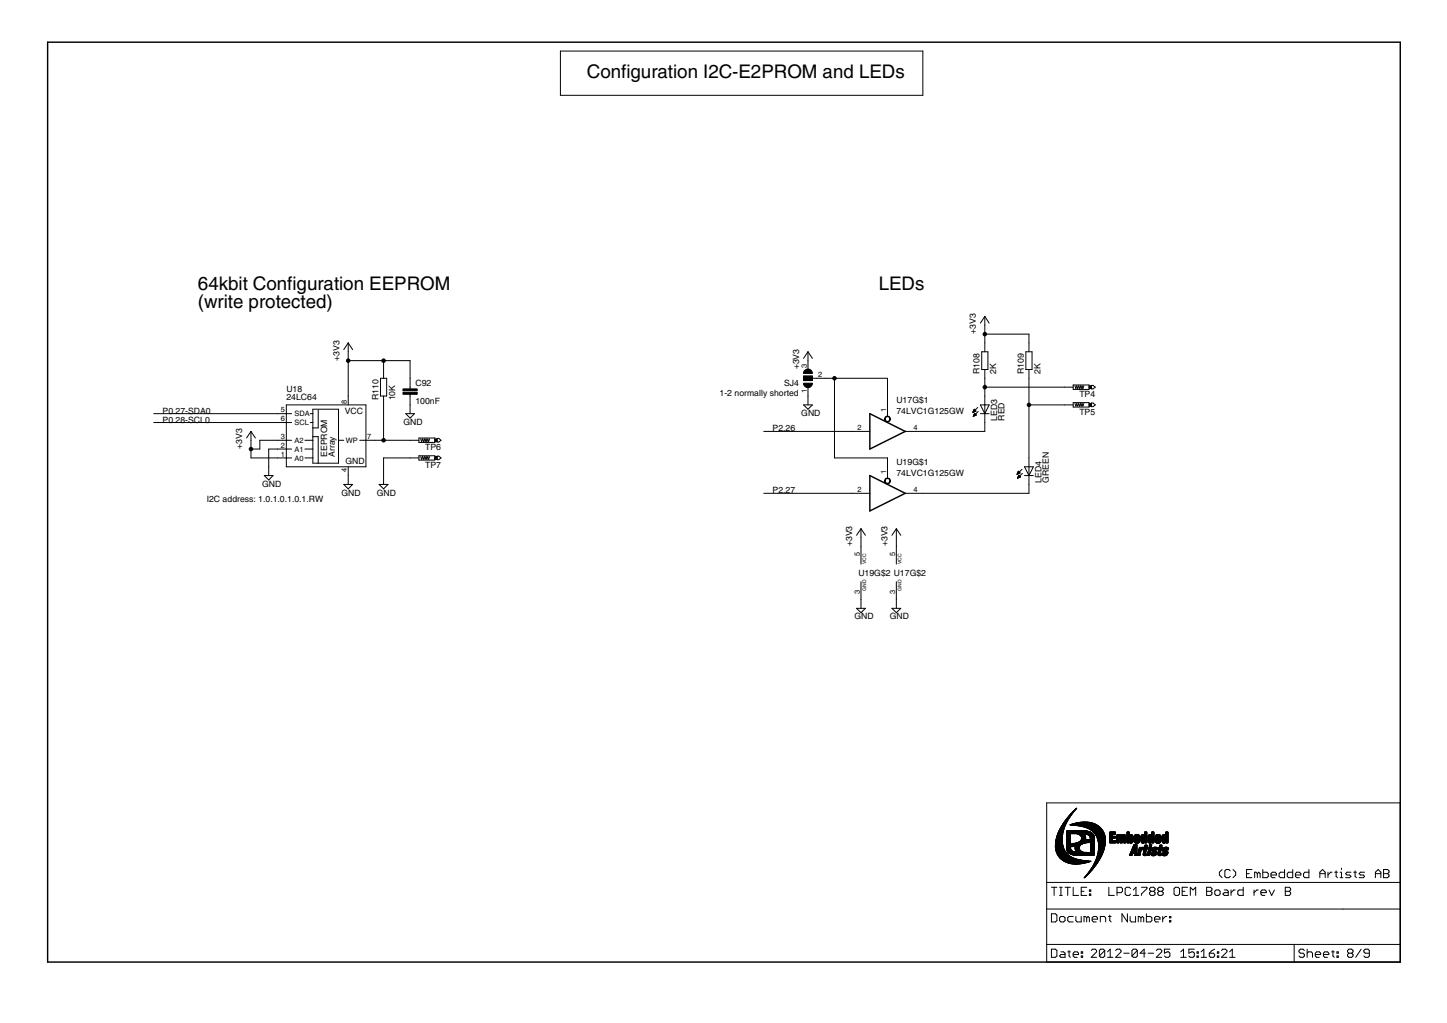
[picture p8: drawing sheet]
<svg xmlns="http://www.w3.org/2000/svg" width="297mm" height="210mm" viewBox="0 0 297 210" stroke-linecap="round" stroke-linejoin="round" font-family="sans-serif">
<defs><g id="words">
<g font-size="4.4">
<text x="120.5" y="15.9">Configuration I2C-E2PROM and LEDs</text>
<text x="40.6" y="59.5">64kbit Configuration EEPROM</text>
<text x="180.4" y="59.5">LEDs</text>
<text x="40.6" y="63.1">(write protected)</text>
</g>
<g font-size="2.1">
<text x="200.3" y="68.6" transform="rotate(-90 200.3 68.6)">+3V3</text>
<text x="69.7" y="74" transform="rotate(-90 69.7 74)">+3V3</text>
<text x="164" y="75.8" transform="rotate(-90 164 75.8)">+3V3</text>
<text x="201.1" y="76.7" transform="rotate(-90 201.1 76.7)">R108</text>
<text x="204.5" y="76.7" transform="rotate(-90 204.5 76.7)">2K</text>
<text x="210.2" y="76.7" transform="rotate(-90 210.2 76.7)">R109</text>
<text x="213.6" y="76.7" transform="rotate(-90 213.6 76.7)">2K</text>
<text x="58.8" y="82.2">24LC64</text>
<text x="58.8" y="80.3">U18</text>
<text x="77.7" y="82.2" transform="rotate(-90 77.7 82.2)">R110</text>
<text x="81.1" y="82.2" transform="rotate(-90 81.1 82.2)">10K</text>
<text x="85.3" y="82.8">100nF</text>
<text x="85.3" y="79.2">C92</text>
<text x="147.7" y="81.3">1-2 normally shorted</text>
<text x="161" y="79.2">SJ4</text>
<text x="184" y="82.6">U17G$1</text>
<text x="221.6" y="81.4">TP4</text>
<text x="33.4" y="84.9">P0.27-SDA0</text>
<text x="33.4" y="86.7">P0.28-SCL0</text>
<text x="70.8" y="84.9">VCC</text>
<text x="82.8" y="87.2">GND</text>
<text x="158.6" y="88.5">P2.26</text>
<text x="164.5" y="85.3">GND</text>
<text x="184" y="84.9">74LVC1G125GW</text>
<text x="204.7" y="86.3" transform="rotate(-90 204.7 86.3)">LED3</text>
<text x="206.2" y="86.3" transform="rotate(-90 206.2 86.3)">RED</text>
<text x="221.6" y="85.1">TP5</text>
<text x="49.7" y="92.1" transform="rotate(-90 49.7 92.1)">+3V3</text>
<text x="67.1" y="93.8" transform="rotate(-90 67.1 93.8)">EEPROM</text>
<text x="68.8" y="93.8" transform="rotate(-90 68.8 93.8)">Array</text>
<text x="70.9" y="95.2">GND</text>
<text x="87.3" y="92.3">TP6</text>
<text x="87.3" y="96">TP7</text>
<text x="184" y="95.3">U19G$1</text>
<text x="53.8" y="99.9">GND</text>
<text x="70.1" y="101.7">GND</text>
<text x="77.4" y="101.7">GND</text>
<text x="158.6" y="101.2">P2.27</text>
<text x="184" y="97.6">74LVC1G125GW</text>
<text x="213.8" y="99" transform="rotate(-90 213.8 99)">LED4</text>
<text x="215.3" y="99" transform="rotate(-90 215.3 99)">GREEN</text>
<text x="42.4" y="103">I2C address: 1.0.1.0.1.0.1.RW</text>
<text x="174.9" y="112.1" transform="rotate(-90 174.9 112.1)">+3V3</text>
<text x="182.2" y="112.1" transform="rotate(-90 182.2 112.1)">+3V3</text>
<text x="176.2" y="118.1">U19G$2 U17G$2</text>
<text x="175.4" y="127.1">GND</text>
<text x="182.6" y="127.1">GND</text>
</g>
<g font-size="1.8">
<text x="165.6" y="75.6" transform="rotate(-90 165.6 75.6)">3</text>
<text x="167.9" y="77.4">2</text>
<text x="71.2" y="82.8" transform="rotate(-90 71.2 82.8)">8</text>
<text x="165.6" y="80.5" transform="rotate(-90 165.6 80.5)">1</text>
<text x="57.7" y="86.4">6</text>
<text x="57.7" y="84.6">5</text>
<text x="60.4" y="87.2">SCL</text>
<text x="60.4" y="85.4">SDA</text>
<text x="176" y="88.3">2</text>
<text x="181.9" y="84.6" transform="rotate(-90 181.9 84.6)">1</text>
<text x="187.5" y="88.3">4</text>
<text x="57.7" y="93.7">1</text>
<text x="57.7" y="91.9">2</text>
<text x="57.7" y="90.1">3</text>
<text x="60.4" y="94.5">A0</text>
<text x="60.4" y="92.7">A1</text>
<text x="60.4" y="90.9">A2</text>
<text x="71" y="90.9">WP</text>
<text x="75.4" y="90.1">7</text>
<text x="71.2" y="96.9" transform="rotate(-90 71.2 96.9)">4</text>
<text x="176" y="101">2</text>
<text x="181.9" y="97.3" transform="rotate(-90 181.9 97.3)">1</text>
<text x="187.5" y="101">4</text>
<text x="176.5" y="114.1" transform="rotate(-90 176.5 114.1)">5</text>
<text x="183.8" y="114.1" transform="rotate(-90 183.8 114.1)">5</text>
<text x="176.5" y="121.9" transform="rotate(-90 176.5 121.9)">3</text>
<text x="183.8" y="121.9" transform="rotate(-90 183.8 121.9)">3</text>
</g>
<g font-size="1.2">
<text x="177.8" y="115.7" transform="rotate(-90 177.8 115.7)">VCC</text>
<text x="185.1" y="115.7" transform="rotate(-90 185.1 115.7)">VCC</text>
<text x="177.8" y="121.2" transform="rotate(-90 177.8 121.2)">GND</text>
<text x="185.1" y="121.2" transform="rotate(-90 185.1 121.2)">GND</text>
</g>
</g></defs>
<g fill="#000" stroke="#000" stroke-width=".21">
<path d="M115 10.5v9.1zM115 19.6h74.4zM115 10.5h74.4zM189.4 10.5v9.1zM71.5 70.4v1.8zM71.5 70.4l-.9 1.3zM71.5 72.2v1.8zM71.5 74v7.3zM71.5 70.4l.9 1.3zM78.1 77.6v3.7zM78.7 75.8v1.8zM71.5 74h7.2z"/>
<path d="M78.7 74v1.8zM78.1 77.6h1.3zM84.2 77.6v1.8zM84.2 79.4v.4zM84.2 74v3.6zM78.7 74h5.5zM165 77.2h1.8zM165 77.2v.9zM165.9 74v1.8zM165.9 72.2v1.8zM165.9 72.2l-.9 1.3zM166.8 77.2v.4z"/>
<path d="M166.8 77.6v.5zM165 78.1h1.8zM165.9 72.2l.9 1.3zM166.8 77.6h.9zM167.7 77.6h1.8zM169.5 77.6h1.8zM171.3 77.6h10.9zM201.5 72.2v3.6zM202.2 70.4v1.8zM202.2 75.8v1.8zM202.2 64.9v1.8zM202.2 64.9l-.9 1.4z"/>
<path d="M202.2 68.6v1.8zM202.2 66.7v1.9zM202.2 68.6h9zM202.2 77.6v1.8zM202.2 79.4v1.9zM202.8 72.2v3.6zM201.5 72.2h1.3zM201.5 75.8h1.3zM202.2 64.9l.9 1.4zM210.6 72.2v3.6zM211.2 70.4v1.8zM211.2 75.8v1.8z"/>
<path d="M211.2 68.6v1.8zM211.2 77.6v5.5zM211.9 72.2v3.6zM210.6 72.2h1.3zM210.6 75.8h1.3zM218.5 79.4h1.8zM202.2 79.4h16.3zM220.3 79v.9zM220.3 79.9h3.3zM220.7 79.2l.2 .5zM221 79.2l-.1 .5zM221 79.2l.2 .5z"/>
<path d="M221.4 79.2l-.2 .5zM221.4 79.2l.2 .5zM221.8 79.2l-.2 .5zM221.8 79.2l.1 .5zM222.1 79.2l-.2 .5zM222.1 79.2l.2 .5zM222.5 79.2l-.2 .5zM223.6 79v.9zM220.3 79h3.3zM224 79.1v.7zM224 79.8h.4zM224.4 79.8l.4-.4z"/>
<path d="M224 79.1h.4zM224.4 79.1l.4 .3zM31.6 84.9h25.4zM31.6 86.7h25.4zM51.5 88.5v1.8zM51.5 88.5l-.9 1.4zM51.5 90.3v1.8zM51.5 92.1h1.8zM51.5 92.1v1.9zM51.5 88.5l.9 1.4zM53.3 90.3v1.8zM54.3 97.6h1.7z"/>
<path d="M55.2 95.8v1.8zM54.3 97.6l.9 .9zM55.2 92.1v3.7zM56 97.6l-.8 .9zM57 86.7h1.8zM57 84.9h1.8zM57 94h1.8zM57 92.1h1.8zM57 90.3h1.8zM55.2 92.1h1.8zM53.3 90.3h3.7zM51.5 94h5.5z"/>
<path d="M58.8 83.1h16.3zM58.8 94v1.8zM58.8 92.1v1.9zM58.8 90.3v1.8zM58.8 86.7v3.6zM58.8 84.9v1.8zM58.8 83.1v1.8zM58.8 90.3h1.1zM58.8 92.1h1.1zM58.8 94h1.1zM58.8 84.9h1.1zM58.8 86.7h1.1z"/>
<path d="M62.6 90.3h1.6zM62.6 92.1h1.6zM62.6 94h1.6zM63.7 86.7h.5zM63.7 84.9h.5zM64.2 84h5.3zM64.2 94v1zM64.2 92.1v1.9zM64.2 90.3v1.8zM64.2 89.6v.7zM64.2 87.8v1.8zM64.2 86.7v1.1z"/>
<path d="M64.2 84.9v1.8zM64.2 84v.9zM64.2 87.8h1.1zM64.2 89.6h1.1zM64.2 95h1.1zM65.3 84.2v3.6zM65.3 89.6v5.4zM69.5 84v6.3zM69.5 90.3v4.7zM65.3 95h4.2zM70.6 99.4h1.8zM69.5 90.3h1.1z"/>
<path d="M71.5 97.6v1.8zM71.5 81.3v1.8zM71.5 95.8v1.8zM72.4 99.4l-.9 .9zM75.1 83.1v7.2zM75.1 90.3v5.5zM58.8 95.8h16.3zM73.9 90.3h1.2zM75.1 90.3h1.8zM76.9 90.3h1.8zM77.8 99.4h1.9zM78.7 97.6v1.8z"/>
<path d="M78.7 81.3v1.8zM78.7 94v3.6zM78.7 83.1v7.2zM78.7 90.3h5.5zM79.4 77.6v3.7zM78.1 81.3h1.3zM79.7 99.4l-1 .9zM83.3 84.9h1.8zM84.2 81.3v1.8zM84.2 80.9v.4zM84.2 83.1v1.8zM83.3 84.9l.9 .9z"/>
<path d="M84.2 90.3h1.8zM84.2 94h1.8zM78.7 94h5.5zM85.1 84.9l-.9 .9zM86 89.9v.9zM86 90.8h3.3zM86 93.5v.9zM86 94.4h3.3zM86.4 90.1l.2 .5zM86.4 93.7l.2 .5zM86.7 90.1l-.1 .5zM86.7 93.7l-.1 .5z"/>
<path d="M86.7 90.1l.2 .5zM86.7 93.7l.2 .5zM87.1 90.1l-.2 .5zM87.1 93.7l-.2 .5zM87.1 90.1l.2 .5zM87.1 93.7l.2 .5zM87.5 90.1l-.2 .5zM87.5 93.7l-.2 .5zM87.5 90.1l.1 .5zM87.5 93.7l.1 .5zM87.8 90.1l-.2 .5zM87.8 93.7l-.2 .5z"/>
<path d="M87.8 90.1l.2 .5zM87.8 93.7l.2 .5zM88.2 90.1l-.2 .5zM88.2 93.7l-.2 .5zM89.3 89.9v.9zM86 89.9h3.3zM89.3 93.5v.9zM86 93.5h3.3zM89.7 90v.7zM89.7 90.7h.4zM89.7 93.6v.7zM89.7 94.3h.4z"/>
<path d="M90.1 90.7l.4-.4zM89.7 90h.4zM90.1 94.3l.4-.3zM89.7 93.6h.4zM90.1 90l.4 .3zM90.1 93.6l.4 .4zM165 83.1h1.8zM165.9 79.4v1.9zM165.9 81.3v1.8zM165 83.1l.9 .9zM165.9 84l.9-.9zM171.3 77.6v16.4z"/>
<path d="M171.3 94h10.9zM174.9 88.5h3.7zM156.8 88.5h18.1zM182.2 95.8v1.8zM182.2 97.6v.5zM182.2 83.1v1.8zM182.2 84.9v.5zM182.2 77.6v5.5zM182.2 94v1.8zM185.8 88.5h3.6zM189.4 88.5h12.8zM200 84l-.3 .6z"/>
<path d="M199.7 84.5h.2zM199.8 84.4h.3zM200.1 84.8l-.3 .6zM199.8 84.3h.5zM199.8 85.4h.2zM199.9 84.3h.4zM199.9 85.3h.2zM199.9 84.2h.3zM199.9 85.2h.4zM199.9 84.1h.2zM199.9 85.1h.5zM199.9 84.1h.1z"/>
<path d="M200 85h.3zM200 84l.3 .3zM200 85h.2zM200 84.9h.2zM200.1 84.8l.3 .4zM199.7 84.6l.6-.3zM199.8 85.4l.6-.2zM200.7 83.6l-1 1zM200.8 84.4l-1 1zM201.3 83.1l.9 1.8zM201.3 84.9h.9zM202.2 84.9v1.8z"/>
<path d="M202.2 81.3v1.8zM201.3 83.1h.9zM202.2 83.1v1.8zM202.2 86.7v1.8zM203.1 83.1l-.9 1.8zM202.2 84.9h.9zM202.2 83.1h.9zM209 96.7l-.2 .6zM208.8 97.2h.2zM208.9 97.2h.2zM208.9 97.1h.4zM209.1 97.5l-.2 .6z"/>
<path d="M208.9 97h.5zM208.9 98h.2zM208.9 96.9h.4zM209 97.9h.3zM209 96.9h.2zM209 97.9h.5zM209 96.8h.1zM209 97.8h.4zM209 96.7l.4 .3zM209 97.7h.3zM209.1 97.6h.2zM209.1 97.5l.4 .4z"/>
<path d="M208.8 97.3l.6-.3zM208.9 98.1l.6-.2zM209.8 96.3l-1 1zM208.9 98.1l1-1zM210.3 95.8l.9 1.8zM210.3 97.6h.9zM211.2 97.6v1.8zM211.2 94v1.8zM210.3 95.8h.9zM211.2 95.8v1.8zM211.2 83.1v10.9zM212.1 95.8l-.9 1.8z"/>
<path d="M211.2 97.6h.9zM211.2 95.8h.9zM218.5 83.1h1.8zM211.2 83.1h7.3zM220.3 82.6v.9zM220.3 83.5h3.3zM220.7 82.8l.2 .5zM221 82.8l-.1 .5zM221 82.8l.2 .5zM221.4 82.8l-.2 .5zM221.4 82.8l.2 .5zM221.8 82.8l-.2 .5z"/>
<path d="M221.8 82.8l.1 .5zM222.1 82.8l-.2 .5zM222.1 82.8l.2 .5zM222.5 82.8l-.2 .5zM223.6 82.6v.9zM220.3 82.6h3.3zM224 82.7v.7zM224 83.4h.4zM224.4 83.4l.4-.3zM224 82.7h.4zM224.4 82.7l.4 .4zM70.6 99.4l.9 .9z"/>
<path d="M77.8 99.4l.9 .9zM174.9 101.2h3.7zM156.8 101.2h18.1zM176.7 112.1v3.6zM176.7 108.5v1.8zM176.7 108.5l-.9 1.3zM176.7 110.3v1.8zM176.7 108.5l1 1.3zM184 112.1v3.6zM184 108.5v1.8zM184 108.5l-.9 1.3zM184 110.3v1.8z"/>
<path d="M184 108.5l.9 1.3zM185.8 101.2h3.6zM189.4 101.2h21.8zM211.2 99.4v1.8zM175.8 124.8h1.9zM176.7 119.4v3.6zM176.7 123v1.8zM175.8 124.8l.9 .9zM176.7 125.7l1-.9zM183.1 124.8h1.8zM184 119.4v3.6zM184 123v1.8z"/>
<path d="M183.1 124.8l.9 .9zM184 125.7l.9-.9zM250.3 179v.5zM250.3 179l.6-.6zM251.4 178.7v1.1zM251.4 179.8l.3 .3zM251.4 178.7l.3-.3zM251.7 178.4h.6zM252.3 178.4l.2 .3zM253.7 179v.5zM253.1 178.4l.6 .6zM255.9 178.4v1.7z"/>
<path d="M255.9 179.3h.6zM255.9 178.4h1.1zM257.6 179h.2zM257.8 179l.3 .3zM258.1 179.3v.8zM258.1 179.3l.3-.3zM258.4 179l.3 .3zM258.7 179.3v.8zM259.2 178.4v1.7zM259.2 179h.9zM260.3 179.3v.5zM260.1 179l.2 .3z"/>
<path d="M260.9 179.3v.5zM261.2 179l-.3 .3zM261.2 179h.5zM261.7 179l.3 .3zM262 179.3v.2zM260.9 179.5h1.1zM262.6 179.3v.5zM262.8 179l-.2 .3zM262.8 179h.9zM263.7 178.4v1.7zM264.2 179.3v.5zM264.5 179l-.3 .3z"/>
<path d="M264.5 179h.9zM265.4 178.4v1.7zM265.9 179.3v.5zM266.2 179l-.3 .3zM266.2 179h.5zM266.7 179l.3 .3zM267 179.3v.2zM265.9 179.5h1.1zM267.6 179.3v.5zM267.9 179l-.3 .3zM267.9 179h.8zM268.7 178.4v1.7z"/>
<path d="M270.9 179l.6-.6zM270.9 179.3h1.1zM271.5 178.4l.5 .6zM272 179v1.1zM273.2 179l-.6 .5zM273.2 179h.2zM274 179h.6zM274.3 178.7v1.1zM274.3 179.8l.3 .3zM275.1 179h.3zM275.4 179v1.1zM275.4 178.1v.3z"/>
<path d="M276.5 179l-.3 .3zM276.2 179.3l.3 .2zM276.5 179h.8zM276.5 179.5h.6zM277.1 179.5l.2 .3zM277.9 179h.5zM278.2 178.7v1.1zM278.2 179.8l.2 .3zM279.3 179l-.3 .3zM279 179.3l.3 .2zM279.3 179h.8zM279.3 179.5h.5z"/>
<path d="M279.8 179.5l.3 .3zM282.3 179l.6-.6zM282.3 179.3h1.2zM282.9 178.4l.6 .6zM283.5 179v1.1zM284 178.4h.9zM284 179.3h.9zM284.9 178.4l.2 .3zM284.9 179.3l.2 .2zM285.1 178.7v.3zM285.1 179l-.2 .3zM285.1 179.5v.3z"/>
<path d="M285.1 179.8l-.2 .3zM214.9 164.7h72.5zM287.4 164.7v16.4zM214.9 197.4h50.8zM214.9 193.8v3.6zM214.9 193.8h50.8zM214.9 186.5v7.3zM214.9 181.1v5.4zM214.9 181.1h72.5zM214.9 164.7v16.4zM215.8 194.8v1.6zM215.8 196.4h.9z"/>
<path d="M215.8 182.1h1.2zM215.8 187.5v1.7zM215.8 189.2h.9zM216.4 182.1v1.6zM216.7 196.4l.3-.2zM215.8 194.8h.9zM216.7 189.2l.3-.3zM215.8 187.5h.9zM217 195v1.2zM216.7 194.8l.3 .2zM217 187.8v1.1zM216.7 187.5l.3 .3z"/>
<path d="M217.8 195.9l-.3 .3zM217.5 183.7h.6zM217.5 182.1h.6zM217.5 188.3v.6zM217.5 188.9l.3 .3zM217.8 195.3h.5zM217.5 196.2l.3 .2zM217.8 195.9h.8zM217.8 182.1v1.6zM217.8 189.2h.5zM217.8 188l-.3 .3zM218.3 195.3l.3 .3z"/>
<path d="M218.3 189.2l.3-.3zM217.8 188h.5zM218.6 195.6v.8zM217.8 196.4h.8zM218.6 182.1h1.1zM218.6 188.3v.6zM218.3 188l.3 .3zM219.2 195.3h.5zM219.2 182.1v1.6zM219.2 188.3v.6zM219.2 188.9l.3 .3zM219.5 195v1.2z"/>
<path d="M219.5 196.2l.2 .2zM219.5 188l-.3 .3zM219.5 189.2h.8zM220.3 195.6v.6zM220.3 195.6l.3-.3zM220.3 182.1v1.6zM220.3 183.7h1.1zM219.5 188h.8zM220.3 196.2l.3 .2zM220.6 195.3h.5zM220.9 188v.9zM220.9 188.9l.2 .3z"/>
<path d="M220.6 196.4h.5zM221.1 195.3l.3 .3zM221.1 189.2h.9zM221.4 195.6v.3zM220.3 195.9h1.1zM222 195.3h.2zM222 195.3v.3zM222 196.2h.2zM222 196.2v.2zM222 182.1v1.6zM222 183.7h1.1zM222 182.9h.5z"/>
<path d="M222 188v1.2zM222.2 195.3v.3zM222 195.6h.2zM222.2 196.2v.2zM222 196.4h.2zM222.5 188v1.2zM222.5 188h.3zM222.8 188l.3 .3zM222 182.1h1.1zM223.1 188.3v.9zM223.1 188.3l.3-.3zM223.4 188l.2 .3z"/>
<path d="M223.6 182.6h.3zM223.6 182.6v.3zM223.6 183.4h.3zM223.6 183.4v.3zM223.6 188.3v.9zM223.9 182.6v.3zM223.6 182.9h.3zM223.9 183.4v.3zM223.6 183.7h.3zM225.1 195.3l-1.1 1.1zM224.2 188.3v.6zM224.2 188.3l.3-.3z"/>
<path d="M224.3 194.8l-.3 .2zM224.2 188.9l.3 .3zM224.5 188h.5zM224.3 194.8h.5zM224.5 189.2h.5zM225 188l.3 .3zM224 196.4h1.1zM225.1 195v.3zM224.8 194.8l.3 .2zM225.3 188.3v.3zM224.2 188.6h1.1zM225.7 195v1.2z"/>
<path d="M225.7 195l.3-.2zM226.8 195l-1.1 1.2zM225.9 188v1.2zM225.9 188h.8zM226 194.8h.5zM225.7 196.2l.3 .2zM226.5 194.8l.3 .2zM226 196.4h.5zM226.7 188l.3 .3zM226.8 195v1.2zM226.8 196.2l-.3 .2zM227 188.3v.9z"/>
<path d="M227.4 195.3l.5-.5zM227.4 196.4h1.1zM227.5 188h.6zM227.6 182.1v1.6zM227.6 183.7h1.1zM227.8 187.8v1.1zM227.8 188.9l.3 .3zM227.9 194.8v1.6zM230.1 195.3l-1.1 1.1zM229 195l.3-.2zM229.3 182.1v1.6zM229.3 182.1h.8z"/>
<path d="M229.3 194.8h.5zM229 196.4h1.1zM230.1 195v.3zM229.8 194.8l.3 .2zM230.1 182.1l.3 .2zM229.3 183.2h.8zM230.3 187.5v1.7zM230.3 187.5l1.1 1.7zM230.4 182.3v.6zM230.1 183.2l.3-.3zM230.7 195.6h1.1zM231 182.3v1.1z"/>
<path d="M231 183.4l.2 .3zM231.2 182.1l-.2 .2zM231.2 183.7h.6zM231.4 187.5v1.7zM231.2 182.1h.6zM232.1 183.4l-.3 .3zM232 188v.9zM232 188.9l.3 .3zM231.8 182.1l.3 .2zM232.3 189.2h.8zM232.4 195v1.2zM232.4 195l.2-.2z"/>
<path d="M233.5 195l-1.1 1.2zM232.6 194.8h.6zM232.4 196.2l.2 .2zM232.6 182.6l.6-.5zM232.6 183.7h1.2zM233.1 188v1.2zM233.2 194.8l.3 .2zM232.6 196.4h.6zM233.2 182.1v1.6zM233.5 195v1.2zM233.5 196.2l-.3 .2zM233.7 188v1.2z"/>
<path d="M233.7 188h.2zM233.9 188l.3 .3zM234 195.6h1.1zM234.2 188.3v.9zM234.2 188.3l.3-.3zM234.3 182.1h1.1zM234.3 183.4v.3zM234.5 188l.3 .3zM234.8 188.3v.9zM234.9 194.8v1.6zM234.9 194.8l-.9 .8zM235.3 187.5v1.7z"/>
<path d="M235.3 189.2h.9zM235.4 182.1v.2zM234.3 183.4l1.1-1.1zM235.7 195.6h1.1zM236 182.3l.3-.2zM236 183.2v.2zM236 183.2l.3-.3zM236 182.3v.3zM236.2 189.2l.3-.3zM235.3 188h.9zM236.3 182.1h.5zM236 183.4l.3 .3z"/>
<path d="M236 182.6l.3 .3zM236.3 182.9h.5zM236.5 188.3v.6zM236.2 188l.3 .3zM236.8 182.1l.3 .2zM236.8 182.9l.3 .3zM236.3 183.7h.5zM237 188.3v.6zM237.3 188l-.3 .3zM237.1 182.3v.3zM237.1 182.6l-.3 .3zM237.1 183.2v.2z"/>
<path d="M237.1 183.4l-.3 .3zM237 188.9l.3 .3zM237.3 188h.5zM237.4 196.4l1.1-1.1zM237.4 195l.3-.2zM237.7 182.3l.2-.2zM237.7 183.2v.2zM237.7 183.2l.2-.3zM237.7 182.3v.3zM237.3 189.2h.5zM237.8 188l.3 .3zM237.9 182.1h.6z"/>
<path d="M237.7 183.4l.2 .3zM237.7 182.6l.2 .3zM237.9 182.9h.6zM238.1 188.3v.3zM237 188.6h1.1zM237.7 194.8h.5zM237.4 196.4h1.1zM238.5 195v.3zM238.2 194.8l.3 .2zM238.5 182.1l.3 .2zM238.5 182.9l.3 .3zM237.9 183.7h.6z"/>
<path d="M238.7 188v1.2zM238.7 188.6l.5-.6zM238.8 182.3v.3zM238.5 182.9l.3-.3zM238.8 183.2v.2zM238.8 183.4l-.3 .3zM239 194.8v.8zM239 195.6l.6-.3zM239.2 188h.3zM239 196.2l.3 .2zM239.6 195.3h.3zM239.9 195.3l.3 .3z"/>
<path d="M239.3 196.4h.6zM240.1 188h.2zM240.1 188v.3zM240.1 188.9h.2zM240.1 188.9v.3zM239 194.8h1.2zM240.2 195.6v.6zM240.2 196.2l-.3 .2zM240.3 188v.3zM240.1 188.3h.2zM240.3 188.9v.3zM240.1 189.2h.2z"/>
<path d="M241 182.3v1.1zM241 183.4l.3 .3zM241.3 182.1l-.3 .2zM241.3 183.7h.5zM241.3 182.1h.5zM241.8 183.7l.3-.3zM242.1 182.3v1.1zM241.8 182.1l.3 .2zM242.4 195.3l.6-.5zM242.4 196.4h1.1zM242.7 182.1v1.6zM242.7 183.7h1.1z"/>
<path d="M242.7 182.9h.5zM243 194.8v1.6zM242.7 182.1h1.1zM244.1 194.8v.8zM244.1 195.6l.5-.3zM244.1 196.2l.2 .2zM244.3 182.1v1.6zM244.3 182.1l.6 .5zM244.6 195.3h.3zM244.9 195.3l.3 .3zM244.3 196.4h.6zM244.9 182.6l.5-.5z"/>
<path d="M244.1 194.8h1.1zM245.2 195.6v.6zM245.2 196.2l-.3 .2zM245.4 182.1v1.6zM245.7 195.3h.3zM245.7 195.3v.3zM245.7 196.2h.3zM245.7 196.2v.2zM246 195.3v.3zM245.7 195.6h.3zM246 196.2v.2zM245.7 196.4h.3z"/>
<path d="M246.6 195.3l.5-.5zM246.6 196.4h1.1zM247.1 194.8v1.6zM247.7 182.1v1.6zM247.7 182.1h.8zM247.7 182.9h.8zM248.2 195.6v.6zM248.2 196.2l.3 .2zM248.5 196.4h.6zM248.5 182.1l.3 .2zM248.5 182.9l.3 .3zM247.7 183.7h.8z"/>
<path d="M248.8 195l-.6 .6zM248.8 182.3v.3zM248.8 182.6l-.3 .3zM248.8 183.2v.2zM248.8 183.4l-.3 .3zM249.1 196.4l.2-.2zM248.2 195.6h.9zM248.8 195l.5-.2zM249.3 195.9v.3zM249.1 195.6l.2 .3zM249.4 182.9v.5zM249.4 183.4l.2 .3z"/>
<path d="M249.6 183.7h.6zM249.6 182.6l-.2 .3zM249.9 195.3h.3zM249.9 195.3v.3zM249.9 196.2h.3zM249.9 196.2v.2zM250.2 195.3v.3zM249.9 195.6h.3zM250.2 196.2v.2zM249.9 196.4h.3zM250.5 183.4l-.3 .3zM249.6 182.6h.6z"/>
<path d="M250.5 182.9v.5zM250.2 182.6l.3 .3zM250.7 196.4l1.2-1.1zM250.3 179.5l.6 .6zM251 194.8l-.3 .2zM251 183.4l.3-.2zM251.3 182.6h.6zM251 183.4l.3 .3zM251.3 183.2h.8zM251 194.8h.6zM251.7 180.1h.6zM250.7 196.4h1.2z"/>
<path d="M251.9 195v.3zM251.6 194.8l.3 .2zM251.9 182.6l.2 .3zM252.1 182.9v.8zM251.3 183.7h.8zM252.5 179.8l-.2 .3zM252.4 195.3l.6-.5zM252.4 196.4h1.1zM252.7 182.6v1.1zM252.7 183.2l.6-.6zM253 194.8v1.6zM253.1 180.1l.6-.6z"/>
<path d="M253.3 182.6h.2zM254.1 182.9v.5zM254.1 182.9l.3-.3zM254.1 183.4l.3 .3zM254.4 182.6h.8zM255.2 182.1v1.6zM254.4 183.7h.8zM255.9 180.1h1.1zM257.4 182.6v1.1zM257.4 183.2l.6-.6zM257.6 179v1.1zM258 182.6h.3z"/>
<path d="M258.8 182.9v.5zM258.8 182.9l.3-.3zM258.8 183.4l.3 .3zM259.1 182.6h.6zM259.2 180.1h.9zM259.1 183.7h.6zM259.7 182.6l.2 .3zM259.9 182.9v.3zM258.8 183.2h1.1zM260.1 180.1l.2-.3zM260.5 182.6l.5 1.1zM261.6 182.6l-.6 1.1z"/>
<path d="M260.9 179.8l.3 .3zM261.2 180.1h.5zM262.6 179.8l.2 .3zM262.8 180.1h.9zM263.8 182.1v1.6zM263.8 182.1h.9zM263.8 182.9h.9zM264.2 179.8l.3 .3zM264.7 182.1l.2 .2zM264.7 182.9l.2 .3zM263.8 183.7h.9zM264.9 182.3v.3z"/>
<path d="M264.9 182.6l-.2 .3zM264.9 183.2v.2zM264.9 183.4l-.2 .3zM264.5 180.1h.9zM265.7 193.8v3.6zM265.7 193.8h10zM265.7 197.4h21.7zM265.9 179.8l.3 .3zM266.7 195v.3zM266.7 195.3l.2 .3zM266.2 180.1h.5zM266.9 194.8l-.2 .2z"/>
<path d="M266.9 195.6h.6zM266.7 196.2l.2 .2zM266.9 194.8h.6zM267.5 195.6l.3 .3zM266.9 196.4h.6zM267.5 194.8l.3 .2zM267.8 195.9v.3zM267.8 196.2l-.3 .2zM267.6 179.8l.3 .3zM268.3 194.8v1.6zM268.3 195.6l.3-.3zM268.6 195.3h.6z"/>
<path d="M267.9 180.1h.8zM269.2 195.3l.2 .3zM269.4 195.6v.8zM270 195.6v.6zM270 195.6l.3-.3zM270 196.2l.3 .2zM270.3 195.3h.5zM270.3 196.4h.5zM270.8 195.3l.3 .3zM270.9 179v1.1zM271.1 195.6v.3zM270 195.9h1.1z"/>
<path d="M271.7 195.6v.6zM271.7 195.6l.2-.3zM271.7 196.2l.2 .2zM271.9 195.3h.6zM271.9 196.4h.6zM272.5 195.3l.3 .3zM272.6 179v1.1zM272.8 195.6v.3zM271.7 195.9h1.1zM273.3 195.3h.6zM273.6 195v1.2zM273.6 196.2l.3 .2z"/>
<path d="M274.4 195.3h.3zM274.4 195.3v.3zM274.4 196.2h.3zM274.4 196.2v.2zM274.7 195.3v.3zM274.4 195.6h.3zM274.7 196.2v.2zM274.4 196.4h.3zM275.1 180.1h.6zM214.9 186.5h60.8zM275.7 193.8h11.7zM276.2 180.1h.9z"/>
<path d="M276.6 195l.3-.2zM276.6 195.9v.3zM276.6 195.9l.3-.3zM276.6 195v.3zM276.9 194.8h.6zM276.6 196.2l.3 .2zM276.6 195.3l.3 .3zM276.9 195.6h.6zM277.1 180.1l.2-.3zM277.5 194.8l.2 .2zM277.5 195.6l.2 .3zM276.9 196.4h.6z"/>
<path d="M277.7 195v.3zM277.7 195.3l-.2 .3zM277.7 195.9v.3zM277.7 196.2l-.2 .2zM279.4 194.8l-1.1 1.6zM279 180.1h.8zM279.8 180.1l.3-.3zM280 196.2l.2 .2zM280 195v.3zM280 195.3l.2 .3zM280.2 196.4h.6zM280.2 194.8l-.2 .2z"/>
<path d="M280.2 195.6h.9zM280.8 196.4l.3-.2zM280.2 194.8h.6zM281.1 195v1.2zM280.8 194.8l.3 .2zM282.3 179v1.1zM284 178.4v1.7zM284 180.1h.9zM275.7 186.5h11.7zM287.4 186.5v7.3zM287.4 193.8v3.6zM287.4 181.1v5.4z"/>
<path d="M165.2 76a.92 .92 0 0 1 1-.2 .92 .92 0 0 1 .6 .8h-1.8z" fill-rule="evenodd"/>
<path d="M165 78.6h1.8a.91 .91 0 0 1-.9 .9 .91 .91 0 0 1-.9-.9z" fill-rule="evenodd"/>
<path d="M181.7 98.3a.6 .6 0 0 1 1 0 .6 .6 0 0 1-.3 .9 .6 .6 0 0 1-.8-.5h.1a.49 .49 0 0 1 .6-.5 .49 .49 0 0 1 .2 .8 .49 .49 0 0 1-.8-.2l-.1-.1z" fill-rule="evenodd"/>
<path d="M181.7 85.6a.6 .6 0 0 1 1 0 .6 .6 0 0 1-.3 .9 .6 .6 0 0 1-.8-.5h.1a.49 .49 0 0 1 .6-.5 .49 .49 0 0 1 .2 .8 .49 .49 0 0 1-.8-.2l-.1-.1z" fill-rule="evenodd"/>
<circle cx="71.5" cy="74" r=".36"/>
<circle cx="78.7" cy="74" r=".36"/>
<circle cx="171.3" cy="77.6" r=".36"/>
<circle cx="202.2" cy="68.6" r=".36"/>
<circle cx="202.2" cy="79.4" r=".36"/>
<circle cx="51.5" cy="92.1" r=".36"/>
<circle cx="78.7" cy="90.3" r=".36"/>
<circle cx="211.2" cy="83.1" r=".36"/>
</g>
<g fill="#000" stroke="#000" stroke-width=".21">
<path d="M82.7 79.8h2.9v.4h-2.9zM165 77.2h1.8v.9h-1.8zM223.6 79.2h.4v.5h-.4zM82.7 80.5h2.9v.4h-2.9zM89.3 90.1h.4v.5h-.4zM89.3 93.7h.4v.5h-.4zM223.6 82.8h.4v.6h-.4zM216.6 173.8l1.7 .1zM216.6 173.8h1.6zM216.6 173.7l1.6 .1zM216.6 173.7h1.6zM216.6 173.6l1.6 .1z"/>
<path d="M216.6 173.6h1.6zM216.7 173.5l1.5 .1zM216.7 173.5h1.5zM216.7 173.4l1.5 .1zM216.7 173.4h1.5zM216.7 173.4h1.4zM216.7 173.3l1.4 .1zM216.7 173.3h1.4zM216.7 173.2l1.4 .1zM216.7 173.2h1.4zM216.7 174l1.6 .1zM216.7 174h1.6z"/>
<path d="M216.7 173.9l1.6 .1zM216.7 173.9h1.6zM216.7 172.9h1.4zM216.7 172.8l1.4 .1zM216.7 172.8h1.4zM216.7 174.2h1.7zM216.7 174.1l1.7 .1zM216.7 174.1h1.7zM216.7 174l1.7 .1zM216.7 173.1l1.4 .1zM216.7 173.1h1.4zM216.7 173l1.4 .1z"/>
<path d="M216.7 173h1.4zM216.7 172.9l1.4 .1zM216.7 174.3l1.8 .1zM216.7 174.3h1.8zM216.7 174.3h1.7zM216.7 174.2l1.7 .1zM216.7 172.7l1.4 .1zM216.7 172.7h1.4zM216.7 172.6l1.4 .1zM216.7 172.6h1.4zM216.7 172.5l1.4 .1zM216.8 174.5l1.8 .1z"/>
<path d="M216.8 174.5h1.7zM216.8 174.4l1.7 .1zM216.8 174.4h1.7zM216.8 172.5h1.3zM216.8 172.4l1.3 .1zM216.8 172.4h1.3zM216.8 172.3l1.3 .1zM216.8 174.6l1.9 .1zM216.8 174.6h1.8zM216.8 172.3h1.3zM216.8 172.2l1.3 .1zM216.8 172.2h1.3z"/>
<path d="M216.8 172.1l1.3 .1zM216.8 174.8h1.9zM216.8 174.7l1.9 .1zM216.8 174.7h1.9zM216.8 172.1h1.3zM216.8 172l1.3 .1zM216.8 172h1.3zM216.9 174.8h1.9zM216.9 174.8l1.9 .1zM216.9 172h1.2zM216.9 171.9l1.2 .1zM216.9 171.9h1.2z"/>
<path d="M216.9 174.9h1.9zM216.9 174.9l2 .1zM216.9 174.9l1.9 .1zM216.9 171.8l1.2 .1zM216.9 171.8h1.2zM216.9 171.7l1.2 .1zM216.9 171.7h1.2zM216.9 171.6l1.2 .1zM217 175l1.9 .1zM217 175h1.9zM217 175.1l2 .1zM217 175.1h2z"/>
<path d="M217 171.6h1.1zM217 171.5l1.1 .1zM217 171.5h1.1zM217 171.4l1.1 .1zM217 171.4h1.1zM217 175.2h2.1zM217 175.3h2.2zM217 175.2l2.1 .1zM217 171.3l1.1 .1zM217 171.3h1.1zM217.1 175.3l2.1 .1zM217.1 175.3h2.1z"/>
<path d="M217.1 171.2l1 .1zM217.1 171.2h1zM217.1 175.4h2.2zM217.1 171.1l1 .1zM217.1 171.1h1zM217.2 175.5h2.2zM217.2 175.4l2.1 .1zM217.2 171l.9 .1zM217.2 171h1zM217.2 175.5l2.3 .1zM217.2 170.9l1 .1zM217.2 170.9h1z"/>
<path d="M217.2 175.6h2.3zM217.2 170.8l1 .1zM217.3 175.6l2.3 .1zM217.3 175.6h2.3zM217.3 170.8h.9zM217.3 170.7l.9 .1zM217.3 175.7h2.4zM217.3 170.7h.9zM217.3 170.6l.9 .1zM217.3 175.7l2.5 .1zM217.3 175.7h2.5zM217.4 170.6h.8z"/>
<path d="M217.4 170.5l.8 .1zM217.4 175.8h2.4zM217.4 170.5h.9zM217.4 170.4l.9 .1zM217.4 175.8l2.5 .1zM217.4 175.9h2.6zM217.4 170.4h.9zM217.4 170.3l.9 .1zM217.5 175.9h2.6zM217.5 170.3h.8zM217.5 175.9l2.6 .1zM217.5 170.2l.9 .1z"/>
<path d="M217.5 170.2h.9zM217.5 176h2.7zM217.6 170.2h.8zM217.6 170.1l.8 .1zM217.6 176h2.7zM217.6 176l2.8 .1zM217.6 170.1h.8zM217.6 176.1h2.9zM217.6 170l.8 .1zM217.6 170h.8zM217.7 176.1h2.9zM217.7 169.9h.8z"/>
<path d="M217.7 169.9l.7 .1zM217.7 176.1l3 .1zM217.7 176.2h3.1zM217.7 169.8l.8 .1zM217.7 169.8h.8zM217.8 176.2l3.1 .1zM217.8 169.8h.7zM217.8 169.7l.7 .1zM217.8 176.3h3.2zM217.8 169.7h.7zM217.8 169.6l.8 .1zM217.9 176.3h3.2z"/>
<path d="M217.9 169.6h.7zM217.9 169.5l.7 .1zM217.9 176.3l3.4 .1zM217.9 169.5h.7zM218 176.4h3.4zM218 169.4l.7 .1zM218 176.4h3.6zM218 169.4h.6zM218 169.3l.7 .1zM218 169.3h.7zM218.1 176.4l3.7 .1zM218.1 169.2l.6 .1z"/>
<path d="M218.1 176.5h3.9zM218.1 169.2h.6zM218.1 169.2h.7zM218.1 169.1l.7 .1zM218.1 176.5l4.1 .1zM218.2 169.1h.6zM218.2 169l.6 .1zM218.2 176.6h4.3zM218.2 176.6h4.6zM218.2 169h.6zM218.3 168.9l.6 .1zM218.3 168.9h.6z"/>
<path d="M218.3 168.8l.6 .1zM218.3 176.6l4.9 .1zM218.4 168.8l.5 .1zM218.4 176.7h5.2zM218.4 168.8h.5zM218.4 168.7l.5 .1zM218.4 168.7h.6zM218.4 176.7h5.6zM218.5 168.7h.5zM218.5 168.6l.5 .1zM218.5 176.7l5.4 .1zM218.5 168.6h.5z"/>
<path d="M218.5 168.6h.6zM218.6 168.5l.5 .1zM218.6 168.5h.5zM218.6 176.8h5.2zM218.6 168.4l.5 .1zM218.7 176.8h5zM218.7 168.4l.4 .1zM218.7 168.4h.5zM218.7 168.3l.5 .1zM218.7 176.8l4.9 .1zM218.8 168.3h.4zM218.8 168.2l.4 .1z"/>
<path d="M218.8 176.9h4.7zM218.8 168.2h.5zM218.9 168.1l.4 .1zM218.9 168.1h.4zM218.9 176.9l4.4 .1zM218.9 168l.4 .1zM218.9 174.2l.9 .1zM218.9 174.2h.9zM218.9 174.1l.9 .1zM218.9 174.1h.9zM218.9 174l.9 .1zM218.9 174l.8 .1z"/>
<path d="M218.9 174h.8zM218.9 173.9l.8 .1zM218.9 173.9h.8zM218.9 173.8l.8 .1zM218.9 173.8h.8zM218.9 173.8h.9zM218.9 173.4h2.9zM218.9 173.2h3.2zM218.9 170.9h5.2zM218.9 170.7l4.9 .1zM218.9 174.3h.9zM218.9 173.7l1 .1z"/>
<path d="M218.9 173.7h1.3zM218.9 173.7h1.6zM218.9 173.6l1.8 .1zM218.9 173.6h2.8zM218.9 173.5l2.8 .1zM218.9 173.5h2.8zM218.9 173.4l2.9 .1zM218.9 173.3l3 .1zM218.9 173.3h3zM218.9 173.2l3.1 .1zM218.9 173.1l3.3 .1zM218.9 173.1h3.4z"/>
<path d="M218.9 173.1h.8zM218.9 173l.8 .1zM218.9 173h.8zM218.9 172.9l.8 .1zM218.9 172.9h.8zM218.9 172.8l.8 .1zM218.9 172.8h.8zM218.9 172.7l.8 .1zM218.9 172.7h.8zM218.9 172.6l.8 .1zM218.9 172.6h.8zM218.9 172.5l.8 .1z"/>
<path d="M218.9 172.5h.8zM218.9 172.4l.8 .1zM218.9 172.4h.8zM218.9 172.3l.8 .1zM218.9 172.3h.8zM218.9 172.2l.8 .1zM218.9 172.2h.8zM218.9 172.1l.8 .1zM218.9 172.1h.8zM218.9 172l.8 .1zM218.9 172h.8zM218.9 171.9l.8 .1z"/>
<path d="M218.9 171.9h.8zM218.9 171.8l.8 .1zM218.9 171.8h.8zM218.9 171.7l.8 .1zM218.9 171.7h.8zM218.9 171.6l.8 .1zM218.9 171.6h.8zM218.9 171.5l.8 .1zM218.9 171.5h.8zM218.9 171.4l.8 .1zM218.9 171.4h.8zM218.9 171.3l.8 .1z"/>
<path d="M218.9 171.3h.8zM218.9 171.2l.8 .1zM218.9 171.2h.8zM218.9 171.1l.8 .1zM218.9 171.1h.8zM218.9 171l.8 .1zM218.9 171h5.4zM218.9 171h5.3zM218.9 170.9l5.3 .1zM218.9 170.8l5.1 .1zM218.9 170.8h5.1zM218.9 170.7l5 .1z"/>
<path d="M218.9 170.7h4.9zM218.9 170.6l4.7 .1zM218.9 170.6h4.7zM218.9 170.6h4.5zM218.9 170.5l4.4 .1zM218.9 170.5h4.2zM218.9 168l.5 .1zM219 174.4l.9 .1zM219 177h4.2zM219 174.4h.9zM219 174.3l.9 .1zM219 168h.4z"/>
<path d="M219 174.5l1 .1zM219 174.5h1zM219 167.9l.4 .1zM219 174.6h1.1zM219.1 174.5l1 .1zM219.1 167.9h.3zM219.1 174.6l1.1 .1zM219.1 177h3.9zM219.1 174.7h1.1zM219.1 170.5h3.8zM219.1 167.8l.4 .1zM219.1 174.7l1.3 .1z"/>
<path d="M219.1 174.7h1.2zM219.1 174.8h1.4zM219.1 167.8h.4zM219.2 177l3.7 .1zM219.2 167.7l.3 .1zM219.2 174.8l1.7 .1zM219.2 174.8h1.5zM219.2 167.7h.4zM219.2 174.9h3.9zM219.3 174.9l5.3 .1zM219.3 167.6l.3 .1zM219.3 167.6h.4z"/>
<path d="M219.3 177.1h3.4zM219.3 167.5l.4 .1zM219.4 167.5h.4zM219.4 175h5.2zM219.4 170.4l3.2 .1zM219.4 177.1h3.2zM219.4 175l5.2 .1zM219.4 167.4l.4 .1zM219.4 167.4h.4zM219.5 167.4h.3zM219.5 175.1h5.1zM219.5 167.3l.3 .1z"/>
<path d="M219.5 167.3h.4zM219.6 177.1l2.8 .1zM219.6 175.1l5 .1zM219.6 167.2l.3 .1zM219.6 169.2h5.5zM219.6 167.2h.3zM219.6 175.2h5zM219.7 167.2h.3zM219.7 175.2h4.9zM219.7 169.2l5.4 .1zM219.7 167.1l.3 .1zM219.7 177.2h2.5z"/>
<path d="M219.7 169.2h5.3zM219.7 171l4.6 .1zM219.7 167.1h.3zM219.8 175.2l4.8 .1zM219.8 167l.2 .1zM219.8 167h.3zM219.8 169.1l5.2 .1zM219.8 166.9l.3 .1zM219.9 175.3h4.7zM219.9 177.2h2.1zM219.9 166.9h.2zM219.9 166.9h.3z"/>
<path d="M219.9 169.1h5zM220 166.8l.2 .1zM220 166.8h.2zM220.1 175.3l4.5 .1zM220.1 169.1h4.7zM220.1 166.7l.2 .1zM220.1 166.7h.2zM220.1 166.6l.3 .1zM220.1 177.2l1.5 .1zM220.1 166.6h.3zM220.2 175.4h4.4zM220.2 169l4.5 .1z"/>
<path d="M220.2 166.6h.2zM220.2 173.1h2.2zM220.2 169.3h5zM220.2 166.5l.2 .1zM220.3 166.5h.2zM220.3 169h4.3zM220.3 166.4l.2 .1zM220.4 175.4l4.2 .1zM220.4 166.4h.1zM220.4 166.3l.2 .1zM220.4 166.3h.2zM220.5 169h4.1z"/>
<path d="M220.5 166.3h.1zM220.5 177.3h.7zM220.5 175.5h4.1zM220.6 173l1.9 .1zM220.6 166.2l.1 .1zM220.6 166.2h.1zM220.6 169.3l4.7 .1zM220.6 168.9l3.9 .1zM220.6 166.1l.2 .1zM220.7 174l.8 .1zM220.7 174h.8zM220.7 173.9l.8 .1z"/>
<path d="M220.7 166.1h.1zM220.7 174.3h.9zM220.7 174.2l.9 .1zM220.7 174.2h.9zM220.7 174.1l.9 .1zM220.7 174.1h.9zM220.7 174l.9 .1zM220.7 173.9h.9zM220.7 173.8l.9 .1zM220.7 173.8h.9zM220.7 173.7l.9 .1zM220.7 173.7h.9z"/>
<path d="M220.7 174.3l.9 .1zM220.7 173.6l.9 .1zM220.7 173h1.9zM220.7 168.9h3.6zM220.7 166l.2 .1zM220.8 174.4l.9 .1zM220.8 174.4h.9zM220.8 175.5h3.5zM220.8 174.5l1 .1zM220.8 174.5h1zM220.8 166h.1zM220.8 165.9l.1 .1z"/>
<path d="M220.8 174.6h1.1zM220.9 174.6l1 .1zM220.9 174.7h1.1zM220.9 173h1.9zM220.9 169.4h4.4zM220.9 168.8l3.3 .1zM220.9 174.7l1.2 .1zM221 174.8h1.2zM221 174.8h1.3zM221 174.8l1.4 .1zM221 172.9l1.9 .1zM221 171.1h3.3z"/>
<path d="M221.1 168.8l3 .1zM221.1 172.9h2.1zM221.2 169.4h4.2zM221.2 171.1l1.4 .1zM221.3 172.8l2.4 .1zM221.3 168.8h2.7zM221.3 172.8h3.3zM221.3 171.1l1.3 .1zM221.4 171.2h1.2zM221.4 172.8h3.2zM221.4 169.4l4 .1zM221.5 172.7l3.1 .1z"/>
<path d="M221.5 171.2l1.2 .1zM221.5 168.7l2.3 .1zM221.6 172.7h3zM221.6 171.2l1.1 .1zM221.6 171.3h1.1zM221.7 171.3l1 .1zM221.7 169.5h3.8zM221.7 172.6l2.9 .1zM221.7 172.6h2.9zM221.7 171.4h1.1zM221.8 172.6h2.8zM221.8 168.7h1.8z"/>
<path d="M221.8 171.4h1zM221.8 172.5l2.8 .1zM221.8 171.4l1 .1zM221.8 172.5h2.8zM221.8 171.5h1zM221.8 169.5h3.7zM221.9 172.4l2.7 .1zM221.9 172.4h2.7zM221.9 171.5l.9 .1zM221.9 171.5h.9zM221.9 171.6h.9zM222 172.3l2.6 .1z"/>
<path d="M222 172.3h.8zM222 171.6l.8 .1zM222 172.2l.9 .1zM222 172.2h.9zM222 171.7l.9 .1zM222 171.7h.9zM222 172.1l.9 .1zM222 172.1h.9zM222 172l.9 .1zM222 172h.9zM222 171.9l.9 .1zM222 171.9h.9z"/>
<path d="M222 171.8l.9 .1zM222 171.8h.9zM222 169.5l3.6 .1zM222.2 168.7h1.1zM222.2 169.6h3.4zM222.4 169.6l3.3 .1zM222.5 169.7h3.2zM222.6 169.7h3.2zM222.7 169.7l3.1 .1zM222.7 179.9h.2zM222.8 171.1l1.6 .1zM222.8 179.8l.1 .1z"/>
<path d="M222.8 179.8h.2zM222.9 179.7l.1 .1zM222.9 169.8h2.9zM222.9 179.7h.1zM222.9 179.7h.2zM222.9 179.6l.2 .1zM222.9 169.8h3zM223 179.6h.1zM223 171.1l1.4 .1zM223 172.3h1.6zM223 179.6h.2zM223 169.8l2.9 .1z"/>
<path d="M223.1 179.5l.1 .1zM223.1 179.5h.1zM223.1 171.2h1.3zM223.1 179.5h.2zM223.1 179.4l.2 .1zM223.2 179.4h.2zM223.2 169.9h2.8zM223.2 179.3l.2 .1zM223.2 171.2l1.3 .1zM223.2 179.3h.2zM223.2 172.3h1.4zM223.3 179.3h.2z"/>
<path d="M223.3 179.2l.2 .1zM223.3 179.2h.2zM223.3 171.2l1.2 .1zM223.3 179.2h.3zM223.4 171.3h1.1zM223.4 169.9l2.6 .1zM223.4 179.1l.2 .1zM223.4 171.3l1.1 .1zM223.4 170h2.7zM223.4 179.1h.3zM223.4 179l.3 .1zM223.4 179h.3z"/>
<path d="M223.5 179h.2zM223.5 171.4h1zM223.5 170l2.6 .1zM223.5 172.2l1.1 .1zM223.5 178.9l.3 .1zM223.5 178.9h.3zM223.5 171.4h1.1zM223.5 171.4l1.1 .1zM223.5 170.1h2.6zM223.6 178.8l.3 .1zM223.6 178.8h.3zM223.6 171.5h1z"/>
<path d="M223.6 170.1h2.5zM223.6 178.7l.3 .1zM223.7 171.5l.9 .1zM223.7 178.7h.3zM223.7 178.6l.3 .1zM223.7 171.6h.9zM223.7 170.1l2.5 .1zM223.7 178.6h.4zM223.7 171.6l.9 .1zM223.7 170.2h2.5zM223.8 178.6h.3zM223.8 171.7l.8 .1z"/>
<path d="M223.8 171.7h.8zM223.8 178.5l.3 .1zM223.8 178.5h.4zM223.8 172.8l.8 .1zM223.8 172.2h.8zM223.8 172.1l.8 .1zM223.8 171.9l.8 .1zM223.8 171.9h.8zM223.8 171.8l.8 .1zM223.8 171.8h.8zM223.8 170.2h2.4zM223.8 172.1h.8z"/>
<path d="M223.8 172l.8 .1zM223.8 172h.8zM223.9 178.4h.3zM223.9 178.4l.3 .1zM223.9 172.9h.7zM223.9 170.2l2.4 .1zM223.9 178.4h.4zM223.9 170.3h2.4zM223.9 174.9h.7zM223.9 174.8l.7 .1zM223.9 174.8h.7zM223.9 174.7l.7 .1z"/>
<path d="M223.9 174.7h.7zM223.9 174.6l.7 .1zM223.9 174.6h.7zM223.9 174.5l.7 .1zM223.9 174.5h.7zM223.9 174.4l.7 .1zM223.9 174.4h.7zM223.9 174.3l.7 .1zM223.9 174.3h.7zM223.9 174.2l.7 .1zM223.9 174.2h.7zM223.9 174.1l.7 .1z"/>
<path d="M223.9 174.1h.7zM223.9 174l.7 .1zM223.9 174h.7zM223.9 173.9l.7 .1zM223.9 173.9h.7zM223.9 173.8l.7 .1zM223.9 173.8h.7zM223.9 173.7l.7 .1zM223.9 173.7h.7zM223.9 173.6l.7 .1zM223.9 173.6h.7zM223.9 173.5l.7 .1z"/>
<path d="M223.9 173.5h.7zM223.9 173.4l.7 .1zM223.9 173.4h.7zM223.9 173.3l.7 .1zM223.9 173.3h.7zM223.9 173.2l.7 .1zM223.9 173.2h.7zM223.9 173.1l.7 .1zM223.9 173.1h.7zM223.9 173l.7 .1zM223.9 173h.7zM223.9 172.9l.7 .1z"/>
<path d="M223.9 178.3l.4 .1zM224 178.3h.3zM224 178.2l.4 .1zM224 170.3h2.3zM224 178.2h.4zM224 170.3l2.4 .1zM224.1 178.1l.4 .1zM224.1 170.4h2.2zM224.1 178.1h.4zM224.1 178l.4 .1zM224.1 170.4l2.3 .1zM224.2 178h.4z"/>
<path d="M224.2 170.5h2.2zM224.2 177.9l.4 .1zM224.2 177.9h.4zM224.2 177.8l.5 .1zM224.3 177.8l.4 .1zM224.3 177.8h.4zM224.3 170.5l2.1 .1zM224.3 170.6h2.2zM224.3 177.7l.4 .1zM224.3 177.7l.5 .1zM224.3 177.7h.5zM224.4 177.6l.5 .1z"/>
<path d="M224.4 177.6h.5zM224.4 170.6l2.1 .1zM224.4 170.7h2.1zM224.4 177.5l.5 .1zM224.5 177.5h.5zM224.5 170.7l2 .1zM224.5 177.4l.5 .1zM224.5 170.7l2.1 .1zM224.5 177.4h.5zM224.5 177.3l.5 .1zM224.5 170.8h2.1zM224.6 177.3l.5 .1z"/>
<path d="M224.6 177.3h.5zM224.6 170.8l2 .1zM224.6 177.2l.5 .1zM224.6 177.2h.5zM224.6 170.9h2zM224.6 177.2h.6zM224.6 177.1l.6 .1zM224.7 177.1h.5zM224.7 177.1h.6zM224.7 170.9l1.9 .1zM224.7 177l.6 .1zM224.7 177h.6z"/>
<path d="M224.7 171h2zM224.7 171h1.9zM224.7 176.9l.7 .1zM224.7 171l2 .1zM224.8 176.9h.6zM224.8 176.8l.6 .1zM224.8 171.1h1.9zM224.8 176.8h.6zM224.8 171.1l1.9 .1zM224.9 176.7l.6 .1zM224.9 171.2h1.9zM224.9 176.7h.6z"/>
<path d="M224.9 176.6l.6 .1zM224.9 176.6h.7zM224.9 171.2l1.9 .1zM224.9 171.3h1.9zM224.9 176.5l.7 .1zM225 176.4h.7zM225 171.4h1.8zM225 171.3l1.8 .1zM225 176.5h.6zM225 176.4l.7 .1zM225 176.3l.7 .1zM225 171.4l1.8 .1z"/>
<path d="M225 176.3h.7zM225 176.3h.8zM225 176.2l.8 .1zM225 171.5h1.8zM225.1 176.1l.7 .1zM225.1 176.1h.7zM225.1 176.2h.7zM225.1 171.5l1.7 .1zM225.1 171.5h1.7zM225.1 176.1h.8zM225.1 176l.8 .1zM225.1 171.6l1.7 .1z"/>
<path d="M225.1 171.6h1.7zM225.1 176h.8zM225.1 175.9l.9 .1zM225.1 171.7l1.7 .1zM225.1 171.7h1.7zM225.2 175.9h.8zM225.2 175.8l.8 .1zM225.2 175.8h.8zM225.2 171.8h1.7zM225.2 171.7l1.6 .1zM225.2 175.7l.8 .1zM225.2 175.7h.9z"/>
<path d="M225.2 171.9h1.7zM225.2 171.8l1.7 .1zM225.3 175.6l.8 .1zM225.3 175.6h.8zM225.3 172h1.6zM225.3 171.9l1.6 .1zM225.3 175.5l.8 .1zM225.3 175.5h.9zM225.3 172.1l1.6 .1zM225.3 172.1h1.6zM225.3 172l1.6 .1zM225.3 175.4l.9 .1z"/>
<path d="M225.3 175.4h.9zM225.3 172.2l1.6 .1zM225.3 172.2h1.6zM225.3 175.3l.9 .1zM225.3 175.3h.9zM225.3 175.3h1zM225.4 175.2h.9zM225.4 175.1l.9 .1zM225.4 175.1h.9zM225.4 172.4h1.5zM225.4 172.3l1.5 .1zM225.4 172.3h1.5z"/>
<path d="M225.4 175.2l.9 .1zM225.4 175l.9 .1zM225.4 175l1 .1zM225.4 175h1zM225.4 174.9l1 .1zM225.4 172.6h1.5zM225.4 172.5l1.5 .1zM225.4 172.5h1.5zM225.4 172.4l1.5 .1zM225.4 174.7l1.1 .1zM225.4 174.7h1.1zM225.4 174.9h1z"/>
<path d="M225.4 174.8l1.1 .1zM225.4 174.8h1.1zM225.4 172.8h1.5zM225.4 172.7l1.5 .1zM225.4 172.7h1.5zM225.4 172.6l1.5 .1zM225.5 174.7h1zM225.5 174.6l1 .1zM225.5 174.6h1zM225.5 174.5l1 .1zM225.5 174.5l1.1 .1zM225.5 174.5h1.1z"/>
<path d="M225.5 174.4l1.1 .1zM225.5 174.4h1.1zM225.5 173l1.4 .1zM225.5 173h1.4zM225.5 172.9l1.4 .1zM225.5 172.9h1.4zM225.5 172.8l1.4 .1zM225.5 172.8h1.4zM225.5 174.3l1.1 .1zM225.5 174.3h1.2zM225.5 174.2l1.2 .1zM225.5 174.2h1.2z"/>
<path d="M225.5 174.1l1.2 .1zM225.5 174.1h1.2zM225.5 174l1.2 .1zM225.5 174h1.2zM225.5 173.9l1.2 .1zM225.5 173.9h1.2zM225.5 173.8l1.2 .1zM225.5 173.8h1.2zM225.5 173.8h1.3zM225.5 173.7l1.3 .1zM225.5 173.7h1.3zM225.5 173.6l1.3 .1z"/>
<path d="M225.5 173.6h1.3zM225.5 173.5l1.3 .1zM225.5 173.5h1.3zM225.5 173.4l1.3 .1zM225.5 173.4h1.4zM225.5 173.3l1.4 .1zM225.5 173.3h1.4zM225.5 173.2l1.4 .1zM225.5 173.2h1.4zM225.5 173.1l1.4 .1zM225.5 173.1h1.4zM227.8 172.9l1.2 .1z"/>
<path d="M227.8 172.9h1.2zM227.8 172.8l1.2 .1zM227.8 172.8h1.2zM227.8 172.7l1.2 .1zM227.8 172.7h1.2zM227.8 172.6l1.2 .1zM227.8 172.6h1.2zM227.8 172.5l1.2 .1zM227.8 172.5h.5zM227.8 172.4l.5 .1zM227.8 172.4h.5zM227.8 172.3l.5 .1z"/>
<path d="M227.8 172.3h.5zM227.8 172.2l.5 .1zM227.8 172.2h.5zM227.8 172.1l.5 .1zM227.8 172.1h.5zM227.8 172l.5 .1zM227.8 172h.5zM227.8 172h1.1zM227.8 171.9l1.1 .1zM227.8 171.9h1.1zM227.8 171.8l1.1 .1zM227.8 171.8h1.1z"/>
<path d="M227.8 171.7l1.1 .1zM227.8 171.7h1.1zM227.8 171.6l1.1 .1zM227.8 171.6h1.1zM227.8 171.5l.5 .1zM227.8 171.5h.5zM227.8 171.4l.5 .1zM227.8 171.4h.5zM227.8 171.3l.5 .1zM227.8 171.3h.5zM227.8 171.2l.5 .1zM227.8 171.2h.5z"/>
<path d="M227.8 171.1l1.2 .1zM227.8 171.1h1.2zM227.8 171l1.2 .1zM227.8 171h1.2zM227.8 170.9l1.2 .1zM227.8 170.9h1.2zM227.8 170.8l1.2 .1zM227.8 170.8h1.2zM227.8 170.7l1.2 .1zM229.2 171.6l.6 .1zM229.2 171.6h1.9zM229.2 171.5l1.9 .1z"/>
<path d="M229.2 171.5h1.9zM229.2 171.4l1.9 .1zM229.3 172.9l.4 .1zM229.3 172.9h.4zM229.3 172.8l.4 .1zM229.3 172.8h.4zM229.3 172.7l.4 .1zM229.3 172.7h.4zM229.3 172.6l.4 .1zM229.3 172.6h.4zM229.3 172.5l.4 .1zM229.3 172.5h.4z"/>
<path d="M229.3 172.4l.4 .1zM229.3 172.4h.4zM229.3 172.3l.4 .1zM229.3 172.3h.4zM229.3 172.2l.4 .1zM229.3 172.2h.4zM229.3 172.1l.4 .1zM229.3 172.1h.4zM229.3 172l.4 .1zM229.3 172h.4zM229.3 171.9l.4 .1zM229.3 171.9h.4z"/>
<path d="M229.3 171.8l.4 .1zM229.3 171.8h.4zM229.3 171.7l.4 .1zM229.3 171.7h.4zM229.3 171.6l.4 .1zM229.3 171.4h.4zM229.3 171.3l.4 .1zM229.3 171.3h.4zM229.7 171.4h.7zM229.8 171.4h.5zM229.8 171.3l.5 .1zM229.8 171.3h.4z"/>
<path d="M229.9 171.6l.6 .1zM229.9 171.6l.5 .1zM229.9 171.2l.3 .1zM229.9 172.9l.5 .1zM229.9 172.9h.5zM229.9 172.8l.5 .1zM229.9 172.8h.5zM229.9 172.7l.5 .1zM229.9 172.7h.5zM229.9 172.6l.5 .1zM229.9 172.6h.5zM229.9 172.5l.5 .1z"/>
<path d="M229.9 172.5h.5zM229.9 172.4l.5 .1zM229.9 172.4h.5zM229.9 172.3l.5 .1zM229.9 172.3h.5zM229.9 172.2l.5 .1zM229.9 172.2h.5zM229.9 172.1l.5 .1zM229.9 172.1h.5zM229.9 172l.5 .1zM229.9 172h.5zM229.9 171.9l.5 .1z"/>
<path d="M229.9 171.9h.5zM229.9 171.8l.5 .1zM229.9 171.8h.5zM229.9 171.7l.5 .1zM229.9 171.7h.5zM230.4 171.4h.7zM230.4 171.4h.6zM230.4 171.3l.6 .1zM230.5 171.3h.4zM230.5 171.6l.6 .1zM230.5 171.2l.4 .1zM230.6 171.7l.5 .1z"/>
<path d="M230.6 171.7h.5zM230.6 171.6l.5 .1zM230.7 172.9l.4 .1zM230.7 172.9h.4zM230.7 172.8l.4 .1zM230.7 172.8h.4zM230.7 172.7l.4 .1zM230.7 172.7h.4zM230.7 172.6l.4 .1zM230.7 172.6h.4zM230.7 172.5l.4 .1zM230.7 172.5h.4z"/>
<path d="M230.7 172.4l.4 .1zM230.7 172.4h.4zM230.7 172.3l.4 .1zM230.7 172.3h.4zM230.7 172.2l.4 .1zM230.7 172.2h.4zM230.7 172.1l.4 .1zM230.7 172.1h.4zM230.7 172l.4 .1zM230.7 172h.4zM230.7 171.9l.4 .1zM230.7 171.9h.4z"/>
<path d="M230.7 171.8l.4 .1zM230.7 171.8h.4zM230.7 171.7l.4 .1zM231.4 172.9l.4 .1zM231.4 172.9h.4zM231.4 172.8l.4 .1zM231.4 172.8h.4zM231.4 172.8h1.1zM231.4 172.6l1.1 .1zM231.4 172.6h.5zM231.4 172.5l.5 .1zM231.4 172.5h.4z"/>
<path d="M231.4 172.4l.4 .1zM231.4 172.4h.4zM231.4 172.3l.4 .1zM231.4 172.3h.4zM231.4 172.2l.4 .1zM231.4 172.2h.4zM231.4 172.1l.4 .1zM231.4 172.1h.4zM231.4 172l.4 .1zM231.4 172h.4zM231.4 171.9l.4 .1zM231.4 171.9h.4z"/>
<path d="M231.4 171.8l.4 .1zM231.4 171.8h.4zM231.4 171.7l.4 .1zM231.4 171.7h.5zM231.4 171.6l.5 .1zM231.4 171.6l1.1 .1zM231.4 171.6h1.1zM231.4 171.4l1.1 .1zM231.4 171.4h1.1zM231.4 171.4h.4zM231.4 171.3l.4 .1zM231.4 171.3h.4z"/>
<path d="M231.4 171.2l.4 .1zM231.4 171.2h.4zM231.4 171.1l.4 .1zM231.4 171.1h.4zM231.4 171l.4 .1zM231.4 171h.4zM231.4 170.9l.4 .1zM231.4 170.9h.4zM231.4 170.8l.4 .1zM231.4 170.8h.4zM231.4 170.7l.4 .1zM231.4 172.7l1.1 .1z"/>
<path d="M231.4 172.7h1.1zM231.4 171.5l1.1 .1zM231.4 171.5h1.1zM231.8 172.8h.7zM231.9 175.5h.5zM231.9 172.8l.6 .1zM231.9 171.4h.6zM231.9 171.3l.5 .1zM231.9 175.4l.5 .1zM231.9 175.4h.5zM231.9 175.3l.5 .1zM231.9 172.9h.5z"/>
<path d="M231.9 175.3h.6zM231.9 172.9l.5 .1zM231.9 171.3h.5zM232 175.2l.4 .1zM232 175.2h.5zM232 173h.3zM232 171.2l.3 .1zM232 175.1l.5 .1zM232 175.1h.5zM232 172.6h.6zM232 175l1.4 .1zM232.1 172.6h.5z"/>
<path d="M232.1 171.6l.5 .1zM232.1 175h1.3zM232.1 174.9l1.3 .1zM232.1 172.5l.5 .1zM232.1 172.5h.5zM232.1 172.4l.5 .1zM232.1 172.4h.5zM232.1 172.3l.5 .1zM232.1 172.3h.5zM232.1 172.2l.5 .1zM232.1 172.2h.5zM232.1 172.1l.5 .1z"/>
<path d="M232.1 172.1h.5zM232.1 172l.5 .1zM232.1 172h.5zM232.1 171.9l.5 .1zM232.1 171.9h.5zM232.1 171.8l.5 .1zM232.1 171.8h.5zM232.1 171.7l.5 .1zM232.1 171.7h.5zM232.1 174.9h1.3zM232.1 174.8l1.3 .1zM232.1 173h.1z"/>
<path d="M232.2 174.8h1.2zM232.2 174.7l1.2 .1zM232.2 174.7h1.2zM232.2 174.7h.5zM232.2 174.6h.5zM232.2 174.6l.5 .1zM232.3 174.5l.4 .1zM232.3 174.5h.4zM232.3 174.4l.4 .1zM232.3 174.4h.5zM232.3 174.3l.5 .1zM232.4 174.3h.4z"/>
<path d="M232.4 174.2l.4 .1zM232.4 174.2h.4zM232.5 174.1l.3 .1zM232.5 174.1h.4zM232.5 174l.4 .1zM232.5 174h.4zM232.5 173.9l.4 .1zM232.5 173.9h.4zM232.6 173.8l.3 .1zM232.6 173.8h.3zM232.6 173.8h.8zM232.6 173.7l.8 .1z"/>
<path d="M232.6 173.7h.8zM232.6 173.6l.8 .1zM232.7 173.6h.7zM232.7 173.5l.7 .1zM232.7 173.5h.7zM232.7 173.4l.7 .1zM232.7 173.4h.7zM232.8 173.3l.6 .1zM232.8 173.3h.6zM232.8 172.6h.5zM232.8 172.6h.4zM232.8 172.5l.4 .1z"/>
<path d="M232.8 172.5h.4zM232.8 172.4l.4 .1zM232.8 172.4h.4zM232.8 172.3l.4 .1zM232.8 172.3h.4zM232.8 172.2l.4 .1zM232.8 172.2h.4zM232.8 172.1l1.2 .1zM232.8 172.1h1.2zM232.8 172l1.2 .1zM232.8 172h1.2zM232.8 171.9l1.2 .1z"/>
<path d="M232.8 171.9h1.2zM232.8 171.8l.4 .1zM232.8 171.8h.4zM232.8 171.7l.4 .1zM232.8 171.7h.4zM232.8 171.6l.4 .1zM232.8 171.6l.5 .1zM232.8 172.7h1.1zM232.8 172.7h1.2zM232.8 172.6l.5 .1zM232.8 171.6h.5zM232.8 171.5l.6 .1z"/>
<path d="M232.8 171.5h1.2zM232.8 172.8h1.1zM232.8 172.7l1.1 .1zM232.9 175.5h.5zM232.9 175.4l.5 .1zM232.9 175.4h.5zM232.9 175.3l.5 .1zM232.9 175.3h.5zM232.9 172.8h1zM232.9 171.4l1 .1zM232.9 171.4h1zM232.9 175.2l.5 .1z"/>
<path d="M232.9 175.2h.5zM232.9 175.1l.5 .1zM232.9 175.1h.5zM232.9 172.8l.9 .1zM232.9 171.4h.9zM232.9 172.9h.9zM233 174.7h.4zM233 174.6l.4 .1zM233 174.6h.4zM233 174.5l.4 .1zM233 174.5h.4zM233 174.4l.4 .1z"/>
<path d="M233 174.4h.4zM233 174.3l.4 .1zM233 174.3h.4zM233 174.2l.4 .1zM233 174.2h.4zM233 171.3l.8 .1zM233 174.1l.4 .1zM233 174.1h.4zM233 174l.4 .1zM233 174h.4zM233 173.9l.4 .1zM233 173.9h.4z"/>
<path d="M233 173.8l.4 .1zM233 173.8h.4zM233 172.9l.7 .1zM233 171.3h.7zM233.1 173h.6zM233.1 171.2l.6 .1zM233.3 173h.2zM233.4 171.5l.6 .1zM233.5 172.6l.5 .1zM233.5 172.6h.5zM233.5 171.6h.5zM233.5 175.5h.5z"/>
<path d="M233.5 172.5l.5 .1zM233.5 172.5h.5zM233.5 172.4l.5 .1zM233.5 172.4h.5zM233.5 171.8l.5 .1zM233.5 171.8h.5zM233.5 171.7l.5 .1zM233.5 171.7h.5zM233.5 171.6l.5 .1zM233.6 175.5h.4zM233.6 175.4l.4 .1zM233.6 175.4h.4z"/>
<path d="M233.6 175.3l.4 .1zM233.6 175.3h.4zM233.6 175.3h.5zM233.6 175.2l.5 .1zM233.6 175.2h.5zM233.6 175.1l.5 .1zM233.6 175.1h.5zM233.6 175l.5 .1zM233.6 175h.5zM233.7 174.9l.4 .1zM233.7 174.9h.4zM233.7 174.8l.4 .1z"/>
<path d="M233.7 174.8h.4zM233.7 174.7l.5 .1zM233.7 174.7h.5zM233.7 174.6l.5 .1zM233.7 174.5l.5 .1zM233.7 174.5h.5zM233.7 174.4l.5 .1zM233.8 174.6h.4zM233.8 174.4l.5 .1zM233.8 174.4h.5zM233.8 174.3l.6 .1zM233.8 174.3h.8z"/>
<path d="M233.8 174.2l.8 .1zM233.8 174.2h.8zM233.8 174.1l.8 .1zM233.8 174.1h.8zM233.8 174l.9 .1zM233.9 174l.4 .1zM233.9 174h.4zM233.9 173.9l.4 .1zM233.9 173.9h.4zM234.2 171.6l.6 .1zM234.2 172.6h.5zM234.2 172.5l.5 .1z"/>
<path d="M234.2 172.5h.5zM234.2 172.4l.5 .1zM234.2 172.4h.5zM234.2 172.3l.5 .1zM234.2 172.3h.5zM234.2 172.2l.5 .1zM234.2 172.2h.5zM234.2 172.1l.5 .1zM234.2 172.1h.5zM234.2 172l.5 .1zM234.2 172h.5zM234.2 171.9l.5 .1z"/>
<path d="M234.2 171.9h.5zM234.2 171.8l.5 .1zM234.2 171.8h.5zM234.2 171.7l.5 .1zM234.2 171.7h.5zM234.2 171.6l.5 .1zM234.3 172.6h.5zM234.3 172.7h1.1zM234.3 172.6l1.1 .1zM234.3 171.6h1.1zM234.3 171.5l1.1 .1zM234.3 171.5h1.1z"/>
<path d="M234.3 172.8h.6zM234.3 172.8h1.1zM234.3 172.7l1.1 .1zM234.3 171.4l1.1 .1zM234.3 171.4h1.1zM234.3 174l.4 .1zM234.3 172.8l.6 .1zM234.3 171.4h.6zM234.4 174h.3zM234.4 173.9l.3 .1zM234.4 172.9h.5zM234.4 171.3l.5 .1z"/>
<path d="M234.4 172.9l.4 .1zM234.4 171.3h.4zM234.4 173h.4zM234.4 173.9h.3zM234.5 171.2l.3 .1zM234.5 173.9h.2zM234.5 173.8l.2 .1zM234.5 173h.2zM234.7 175.3h.6zM234.7 175.2l.6 .1zM234.7 175.2h.6zM234.7 175.4l.6 .1z"/>
<path d="M234.7 175.4h.6zM234.7 175.3l.6 .1zM234.7 174.2h.9zM234.7 174.1l.9 .1zM234.7 175.2h.5zM234.7 175.1l.5 .1zM234.7 175.1h.5zM234.7 175l.5 .1zM234.7 175h.5zM234.7 175.5h.6zM234.7 174.2h.8zM234.7 174.1h.9z"/>
<path d="M234.7 174l.9 .1zM234.7 174h.9zM234.7 173.9l.9 .1zM234.7 174.9l.5 .1zM234.7 174.9h.5zM234.7 174.8l.5 .1zM234.8 175.5h.5zM234.8 174.8h.4zM234.8 174.7l.4 .1zM234.8 174.7h.4zM234.8 173.9h.8zM234.8 174.6l.4 .1z"/>
<path d="M234.8 174.6h.5zM234.8 174.5l.5 .1zM234.8 174.5h.5zM234.8 175.5l.4 .1zM234.8 171.6l.6 .1zM234.8 174.4l.5 .1zM234.8 174.4h.5zM234.8 174.3l.5 .1zM234.8 174.3h.5zM234.9 172.6h.5zM234.9 174.3h.4zM234.9 174.2l.5 .1z"/>
<path d="M234.9 171.7h.5zM234.9 171.6l.5 .1zM234.9 173.8l.5 .1zM234.9 173.8h.5zM234.9 172.5l.5 .1zM234.9 172.5h.5zM234.9 172.4l.5 .1zM234.9 172.4h.5zM234.9 172.3l.5 .1zM234.9 172.3h.5zM234.9 172.2l.5 .1zM234.9 172.2h.5z"/>
<path d="M234.9 172.1l.5 .1zM234.9 172.1h.5zM234.9 172l.5 .1zM234.9 172h.5zM234.9 171.9l.5 .1zM234.9 171.9h.5zM234.9 171.8l.5 .1zM234.9 171.8h.5zM234.9 171.7l.5 .1zM234.9 171.4h.5zM234.9 171.3l.5 .1zM234.9 171.3h.5z"/>
<path d="M234.9 171.2l.5 .1zM234.9 171.2h.5zM234.9 171.1l.5 .1zM234.9 171.1h.5zM234.9 171l.5 .1zM234.9 171h.5zM234.9 170.9l.5 .1zM234.9 170.9h.5zM234.9 170.8l.5 .1zM234.9 170.8h.5zM234.9 170.7l.5 .1zM235 173.7l.5 .1z"/>
<path d="M235 173.7h.5zM235 173.6l.5 .1zM235 172.9l.4 .1zM235 172.9h.4zM235 172.8l.4 .1zM235 172.8h.4zM235 173.5l.5 .1zM235 173.5h.5zM235 173.4l.5 .1zM235 173.6h.5zM235.1 173.4h.4zM235.5 175.5h.5z"/>
<path d="M235.5 175.4l.5 .1zM235.6 175.4h.4zM235.6 175.3l.4 .1zM235.6 175.3h.4zM235.6 175.2l.4 .1zM235.6 175.2h.4zM235.6 175.2h.5zM235.6 175.1l.5 .1zM235.6 175.1h.5zM235.6 175l.5 .1zM235.6 175h.5zM235.6 174.9l.5 .1z"/>
<path d="M235.6 174.9h.5zM235.7 174.8l.4 .1zM235.7 174.8h.4zM235.7 174.7l.4 .1zM235.7 174.7h.4zM235.7 172.6l1.2 .1zM235.7 172.6h.5zM235.7 172.5l.4 .1zM235.7 172.5h.4zM235.7 172.4l.4 .1zM235.7 172.4h.4zM235.7 172.3l.4 .1z"/>
<path d="M235.7 172.3h.4zM235.7 172.2l.4 .1zM235.7 172.2h.4zM235.7 172.1l.4 .1zM235.7 172.1h.4zM235.7 172l.4 .1zM235.7 172h.4zM235.7 171.9l.4 .1zM235.7 171.9h.4zM235.7 171.8l.4 .1zM235.7 171.8h.4zM235.7 171.7l.4 .1z"/>
<path d="M235.7 171.7h.4zM235.7 171.6l.5 .1zM235.7 171.6l.6 .1zM235.7 171.6h1.2zM235.7 174.6l.5 .1zM235.7 174.6h.5zM235.7 174.5l.5 .1zM235.7 172.7l1.2 .1zM235.7 172.7h1.2zM235.7 171.5l1.2 .1zM235.7 171.5h1.2zM235.7 172.8h1.2z"/>
<path d="M235.7 171.4l1.2 .1zM235.7 171.4h1.2zM235.8 174.5l.4 .1zM235.8 174.5h.4zM235.8 174.4l.4 .1zM235.8 174.4h.4zM235.8 172.8h.6zM235.8 174.3h.4zM235.8 174.2l.4 .1zM235.8 174.2h.4zM235.8 172.8l.6 .1zM235.8 171.4h.6z"/>
<path d="M235.8 174.3l.4 .1zM235.8 174.1l.5 .1zM235.8 174.1h.5zM235.8 174l.5 .1zM235.8 172.9h.5zM235.8 171.3l.5 .1zM235.9 174h.4zM235.9 173.9l.4 .1zM235.9 173.9h.4zM235.9 172.9l.4 .1zM235.9 171.3h.4zM235.9 173h.3z"/>
<path d="M235.9 173.7h.5zM235.9 173.7h.4zM235.9 173.6l.4 .1zM235.9 173.6h.5zM235.9 173.5l.5 .1zM235.9 173.5h.5zM235.9 171.2l.3 .1zM236 173.4l.4 .1zM236 173.4h.4zM236 173.3l.4 .1zM236 173.3h.4zM236 173h.1z"/>
<path d="M236.3 175.2l.5 .1zM236.3 175.2h.4zM236.3 175.1l.4 .1zM236.3 175.3l1 .1zM236.3 175.3h1.1zM236.3 171.6l.6 .1zM236.3 175.1h.4zM236.3 175l.4 .1zM236.3 175.4l1 .1zM236.3 175.4h1zM236.3 172.6h.6zM236.3 175.5h.9z"/>
<path d="M236.4 172.6h.5zM236.4 172.5l.5 .1zM236.4 171.7l.5 .1zM236.4 171.7h.5zM236.4 171.6l.5 .1zM236.4 172.5h.5zM236.4 172.4l.5 .1zM236.4 172.4h.5zM236.4 172.3l.5 .1zM236.4 172.3h.5zM236.4 172.2l.5 .1zM236.4 172.2h.5z"/>
<path d="M236.4 172.1l.5 .1zM236.4 172.1h.5zM236.4 172l.5 .1zM236.4 172h.5zM236.4 171.9l.5 .1zM236.4 171.9h.5zM236.4 171.8l.5 .1zM236.4 171.8h.5zM236.4 171.4h.5zM236.4 171.3l.5 .1zM236.4 171.3h.5zM236.4 171.2l.5 .1z"/>
<path d="M236.4 171.2h.5zM236.4 171.1l.5 .1zM236.4 171.1h.5zM236.4 171l.5 .1zM236.4 171h.5zM236.4 170.9l.5 .1zM236.4 170.9h.5zM236.4 170.8l.5 .1zM236.4 170.8h.5zM236.4 170.7l.5 .1zM236.4 175.5h.8zM236.4 174.5l.9 .1z"/>
<path d="M236.4 174.5l.8 .1zM236.4 174.5h.7zM236.4 174.4l.7 .1zM236.4 174.4l.6 .1zM236.4 174.4h.5zM236.4 174.3l.5 .1zM236.4 174.3h.5zM236.4 172.9l.5 .1zM236.4 172.9h.5zM236.4 172.8l.5 .1zM236.4 172.8h.5zM236.5 175.5l.6 .1z"/>
<path d="M236.5 174.6l.9 .1zM236.5 174.6h.8zM236.5 174.3h.4zM236.5 174.2l.4 .1zM236.5 174.2h.4zM236.5 174.1l.5 .1zM236.5 174.7h.9zM236.5 174.2h.5zM236.5 174.1h1.1zM236.6 174.7h.8zM236.6 174.7l.9 .1zM236.6 174l1 .1z"/>
<path d="M236.6 175.6h.3zM236.6 174.8h.9zM236.6 174h1zM236.7 174.8h.8zM236.7 173.9l.9 .1zM236.7 173.9h.8zM236.8 174.8l.7 .1zM236.8 173.9h.6zM236.8 174.9h.7zM236.9 174.9l.6 .1zM236.9 173.8l.5 .1zM236.9 175.2l.5 .1z"/>
<path d="M237 175.2h.4zM237 175.1l.5 .1zM237 175h.5zM237.1 175.1h.4zM237.1 175l.4 .1zM237.1 174.1l.5 .1zM237.1 172.5l.5 .1zM237.1 172.5h.5zM237.1 172.4l.5 .1zM237.1 172.4h.5zM237.1 172.3l.5 .1zM237.1 172.3h.5z"/>
<path d="M237.1 172.2l.5 .1zM237.1 172.2h.5zM237.1 172.1l1.3 .1zM237.1 172.1h1.3zM237.1 172l1.3 .1zM237.1 172h1.3zM237.1 171.9l1.3 .1zM237.1 171.9h1.3zM237.1 171.8l.5 .1zM237.1 171.8h.5zM237.1 171.7l.5 .1zM237.1 171.5l.6 .1z"/>
<path d="M237.1 172.7h1.2zM237.1 172.6l.5 .1zM237.1 172.6h.5zM237.1 171.7h.5zM237.1 171.6l.5 .1zM237.1 171.6h.5zM237.2 172.7l1.1 .1zM237.2 172.7h1.1zM237.2 171.5h1.1zM237.2 174.2h.4zM237.2 174.3l.4 .1zM237.2 174.3h.4z"/>
<path d="M237.2 174.2l.4 .1zM237.2 172.8h1zM237.2 172.8h1.1zM237.2 171.4l1.1 .1zM237.2 172.8l1 .1zM237.2 171.4h1.1zM237.3 171.4h.9zM237.3 172.9h.8zM237.3 171.3l.8 .1zM237.3 172.9l.8 .1zM237.4 171.3h.7zM237.4 173h.6z"/>
<path d="M237.4 171.2l.6 .1zM237.6 173h.2zM237.7 175.3h.7zM237.7 175.2l.7 .1zM237.7 175.2h.7zM237.7 175.2h.5zM237.7 175.4l.7 .1zM237.7 175.4h.7zM237.7 175.3l.7 .1zM237.7 174.2h.9zM237.7 174.1l.9 .1zM237.7 175.1l.5 .1z"/>
<path d="M237.7 175.1h.5zM237.7 175l.5 .1zM237.7 175h.5zM237.8 175.5h.6zM237.8 174.2h.8zM237.8 174.1h.8zM237.8 174l.9 .1zM237.8 174h.9zM237.8 173.9l.9 .1zM237.8 171.5l.5 .1zM237.8 174.9l.5 .1zM237.8 174.9h.5z"/>
<path d="M237.8 174.8l.5 .1zM237.8 175.5h.5zM237.8 174.8h.5zM237.8 174.7l.5 .1zM237.8 174.7h.5zM237.8 173.9h.9zM237.8 172.6l.5 .1zM237.8 172.6h.5zM237.8 171.6h.5zM237.8 174.6l.5 .1zM237.8 174.6h.5zM237.8 174.5l.5 .1z"/>
<path d="M237.8 174.5h.5zM237.8 172.5l.5 .1zM237.8 172.5h.5zM237.8 172.4l.5 .1zM237.8 172.4h.5zM237.8 171.6l.5 .1zM237.9 175.5l.4 .1zM237.9 174.4l.4 .1zM237.9 174.4l.5 .1zM237.9 174.4h.5zM237.9 174.3l.5 .1zM237.9 174.3h.5z"/>
<path d="M237.9 171.8l.5 .1zM237.9 171.8h.5zM237.9 171.7l.5 .1zM237.9 171.7h.5zM237.9 171.6l.5 .1zM237.9 174.2l.5 .1zM238 173.8l.5 .1zM238 173.8h.5zM238 173.7l.5 .1zM238 173.7h.5zM238 173.6l.5 .1zM238.1 173.5l.4 .1z"/>
<path d="M238.1 173.5h.4zM238.1 173.4l.4 .1zM238.1 173.6h.4zM238.1 173.4h.4zM238.5 175.3h1.1zM238.5 175.2l.5 .1zM238.5 175.2h.5zM238.5 175.1l.5 .1zM238.5 175.1h.5zM238.5 175.3l1.1 .1zM238.5 175l.5 .1zM238.5 172.4h.5z"/>
<path d="M238.5 172.3l.5 .1zM238.5 172.3h.5zM238.5 172.2l.5 .1zM238.5 172.2h.5zM238.5 172.1l.5 .1zM238.5 172.1h.5zM238.5 172l.5 .1zM238.5 172h.5zM238.5 171.9l.5 .1zM238.5 171.9h.5zM238.5 171.8l.5 .1zM238.5 171.8h.5z"/>
<path d="M238.5 171.7l.5 .1zM238.6 175.4h.9zM238.6 172.6h.5zM238.6 172.6h.4zM238.6 172.5l.4 .1zM238.6 172.5h.4zM238.6 171.7l.4 .1zM238.6 171.7h.4zM238.6 171.6l.5 .1zM238.6 175.4l.9 .1zM238.6 172.7h1.2zM238.6 172.6l1.2 .1z"/>
<path d="M238.6 172.4l.4 .1zM238.6 171.6h1.2zM238.6 171.5l1.2 .1zM238.6 175.5h.9zM238.6 172.8h1.2zM238.6 172.7l1.2 .1zM238.6 171.5h1.2zM238.6 171.4l1.2 .1zM238.6 172.8h.7zM238.6 171.4h1.2zM238.7 175.5h.7zM238.7 174.5l.8 .1z"/>
<path d="M238.7 174.5l.7 .1zM238.7 174.4l.6 .1zM238.7 174.4l.5 .1zM238.7 174.4h.5zM238.7 172.9h.5zM238.7 172.8l.6 .1zM238.7 171.4h.5zM238.7 171.3l.5 .1zM238.7 174.5h.7zM238.7 174.3l.5 .1zM238.7 174.3h.5zM238.7 175.5l.7 .1z"/>
<path d="M238.7 174.6h.9zM238.7 174.2l.4 .1zM238.7 174.2h.5zM238.7 172.9l.5 .1zM238.7 171.3h.4zM238.7 174.6l.9 .1zM238.8 174.7h.8zM238.8 174.1l.5 .1zM238.8 174.1h1.1zM238.8 174l1 .1zM238.8 173h.3zM238.8 171.2l.3 .1z"/>
<path d="M238.8 174.7h.9zM238.8 174.7l.9 .1zM238.9 175.6h.3zM238.9 174.8h.9zM238.9 174h.9zM238.9 173h.1zM238.9 174.8h.8zM238.9 173.9l.9 .1zM239 174.8l.7 .1zM239 173.9h.7zM239.1 174.9h.7zM239.1 173.9h.6z"/>
<path d="M239.1 174.9l.7 .1zM239.2 173.8l.4 .1zM239.2 174.9l.6 .1zM239.2 172.6h.6zM239.2 171.6l.6 .1zM239.2 175.2l.5 .1zM239.2 175.2h.5zM239.3 175.2h.4zM239.3 175.1l.4 .1zM239.3 175l.4 .1zM239.3 175h.4zM239.3 172.5l.5 .1z"/>
<path d="M239.3 172.5h.5zM239.3 172.4l.5 .1zM239.3 171.8h.5zM239.3 171.7l.5 .1zM239.3 171.7h.5zM239.3 175.1h.4zM239.3 172.4h.5zM239.3 172.3l.5 .1zM239.3 172.3h.5zM239.3 172.2l.5 .1zM239.3 172.2h.5zM239.3 172.1l.5 .1z"/>
<path d="M239.3 172.1h.5zM239.3 172l.5 .1zM239.3 172h.5zM239.3 171.9l.5 .1zM239.3 171.9h.5zM239.3 171.8l.5 .1zM239.3 171.4h.5zM239.3 171.3l.5 .1zM239.3 171.3h.5zM239.3 171.2l.5 .1zM239.3 171.2h.5zM239.3 171.1l.5 .1z"/>
<path d="M239.3 171.1h.5zM239.3 171l.5 .1zM239.3 171h.5zM239.3 170.9l.5 .1zM239.3 170.9h.5zM239.3 170.8l.5 .1zM239.3 170.8h.5zM239.3 170.7l.5 .1zM239.3 170.7l.4 .1zM239.3 174.1l.6 .1zM239.4 172.9l.4 .1zM239.4 172.9h.4z"/>
<path d="M239.4 172.8l.4 .1zM239.4 172.8h.4zM239.4 174.2h.5zM239.5 174.3l.3 .1zM239.5 174.3h.4zM239.5 174.2l.4 .1zM239.5 174.2h.4z"/>
</g>
<path d="M9.8 8.7v188.7zM9.8 8.7h277.6zM287.4 8.7v188.7zM178.6 84.9v7.2zM178.6 84.9l7.2 3.6zM178.6 92.1l7.2-3.6zM178.6 97.6v7.2zM178.6 97.6l7.2 3.6zM178.6 104.8l7.2-3.6zM9.8 197.4h277.6z" fill="#000" stroke="#000" stroke-width=".3"/>
<use href="#words"/>
</svg>
